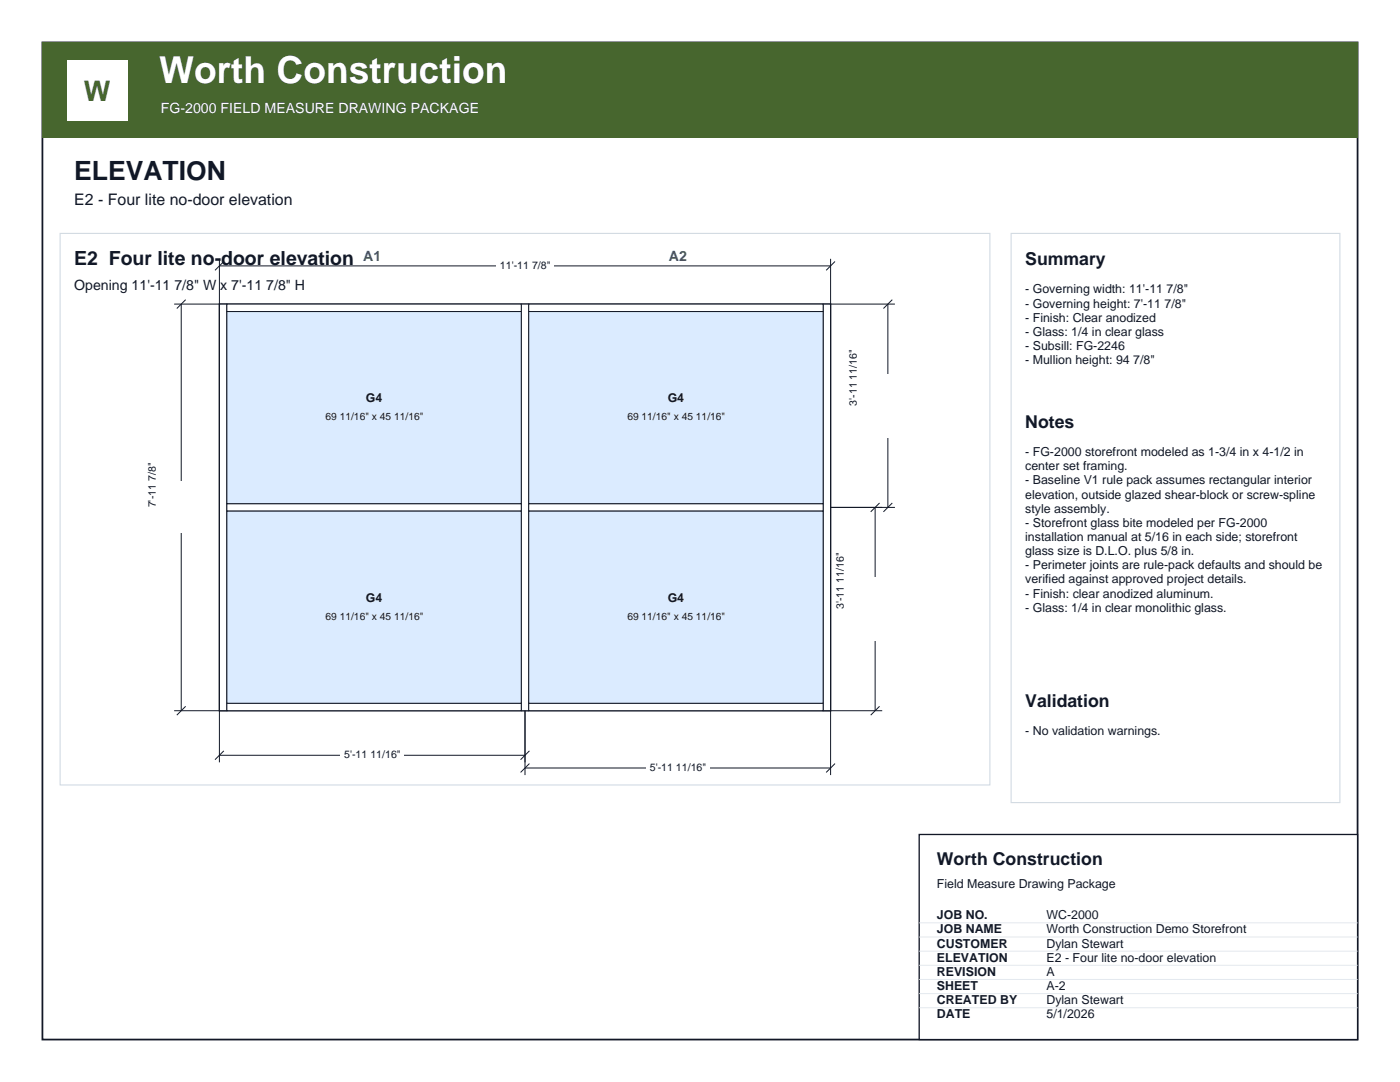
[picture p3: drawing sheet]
<svg xmlns="http://www.w3.org/2000/svg" width="279mm" height="216mm" viewBox="0 0 279 216" stroke-linecap="round" stroke-linejoin="round" font-family="sans-serif">
<defs><g id="words">
<text font-size="7.4" fill="#fff" x="31.7" y="16.6">Worth Construction</text>
<text font-size="5.6" fill="#48652f" x="16.7" y="20.1">W</text>
<text font-size="5.3" fill="#111827" x="14.8" y="36">ELEVATION</text>
<text font-size="3.9" fill="#111827" x="14.8" y="52.9">E2 Four lite no-door elevation</text>
<g font-size="3.5" fill="#111827">
<text x="204.6" y="52.9">Summary</text>
<text x="204.6" y="85.4">Notes</text>
<text x="204.6" y="141.1">Validation</text>
<text x="187" y="172.5">Worth Construction</text>
</g>
<text font-size="3.2" fill="#111827" x="14.8" y="40.9">E2 - Four lite no-door elevation</text>
<text font-size="2.8" fill="#fff" x="32.1" y="22.6">FG-2000 FIELD MEASURE DRAWING PACKAGE</text>
<g font-size="2.8" fill="#0f766e">
<text x="72.5" y="52.2">A1</text>
<text x="133.5" y="52.2">A2</text>
</g>
<text font-size="2.8" fill="#111827" x="14.8" y="57.9">Opening 11'-11 7/8&quot; W x 7'-11 7/8&quot; H</text>
<g font-size="2.5" fill="#111827">
<text x="204.6" y="58.6">- Governing width: 11'-11 7/8&quot;</text>
<text x="204.6" y="61.4">- Governing height: 7'-11 7/8&quot;</text>
<text x="204.6" y="64.2">- Finish: Clear anodized</text>
<text x="204.6" y="67">- Glass: 1/4 in clear glass</text>
<text x="204.6" y="69.8">- Subsill: FG-2246</text>
<text x="204.6" y="72.7">- Mullion height: 94 7/8&quot;</text>
<text x="73" y="80.3">G4</text>
<text x="133.3" y="80.3">G4</text>
<text x="204.6" y="91">- FG-2000 storefront modeled as 1-3/4 in x 4-1/2 in</text>
<text x="204.6" y="93.8">center set framing.</text>
<text x="204.6" y="96.7">- Baseline V1 rule pack assumes rectangular interior</text>
<text x="204.6" y="99.5">elevation, outside glazed shear-block or screw-spline</text>
<text x="204.6" y="102.3">style assembly.</text>
<text x="204.6" y="105.1">- Storefront glass bite modeled per FG-2000</text>
<text x="204.6" y="107.9">installation manual at 5/16 in each side; storefront</text>
<text x="204.6" y="110.8">glass size is D.L.O. plus 5/8 in.</text>
<text x="204.6" y="113.6">- Perimeter joints are rule-pack defaults and should be</text>
<text x="204.6" y="116.4">verified against approved project details.</text>
<text x="204.6" y="119.2">- Finish: clear anodized aluminum.</text>
<text x="73" y="120.1">G4</text>
<text x="133.3" y="120.1">G4</text>
<text x="204.6" y="122.1">- Glass: 1/4 in clear monolithic glass.</text>
<text x="204.6" y="146.8">- No validation warnings.</text>
<text x="187" y="177.1">Field Measure Drawing Package</text>
<text x="187" y="183.4">JOB NO.</text>
<text x="208.8" y="183.4">WC-2000</text>
<text x="187" y="186.3">JOB NAME</text>
<text x="187" y="189.1">CUSTOMER</text>
<text x="187" y="191.9">ELEVATION</text>
<text x="208.8" y="186.3">Worth Construction Demo Storefront</text>
<text x="208.8" y="189.1">Dylan Stewart</text>
<text x="208.8" y="191.9">E2 - Four lite no-door elevation</text>
<text x="187" y="194.7">REVISION</text>
<text x="187" y="197.6">SHEET</text>
<text x="208.8" y="194.7">A</text>
<text x="208.8" y="197.6">A-2</text>
<text x="187" y="200.4">CREATED BY</text>
<text x="187" y="203.2">DATE</text>
<text x="208.8" y="200.4">Dylan Stewart</text>
<text x="208.8" y="203.2">5/1/2026</text>
</g>
<g font-size="2.1" fill="#111827">
<text x="99.8" y="53.7">11'-11 7/8&quot;</text>
<text x="171" y="81" transform="rotate(-90 171 81)">3'-11 11/16&quot;</text>
<text x="31.1" y="101.2" transform="rotate(-90 31.1 101.2)">7'-11 7/8&quot;</text>
<text x="168.4" y="121.5" transform="rotate(-90 168.4 121.5)">3'-11 11/16&quot;</text>
<text x="68.7" y="151.3">5'-11 11/16&quot;</text>
<text x="129.7" y="153.8">5'-11 11/16&quot;</text>
</g>
<g font-size="2" fill="#111827">
<text x="65" y="83.8">69 11/16&quot; x 45 11/16&quot;</text>
<text x="125.2" y="83.8">69 11/16&quot; x 45 11/16&quot;</text>
<text x="65" y="123.6">69 11/16&quot; x 45 11/16&quot;</text>
<text x="125.2" y="123.6">69 11/16&quot; x 45 11/16&quot;</text>
</g>
</g></defs>
<path d="M8.5 8.5h262.4v198.9h-262.4z" fill="none" stroke="#121726" stroke-width=".35"/>
<path d="M8.5 8.5h262.4v19h-262.4z" fill="#47662e"/>
<g fill="#fff">
<path d="M13.4 12h12v12h-12z"/>
<path d="M183.4 166.5h87.5v40.9h-87.5z"/>
</g>
<path d="M43.8 60.7h122v81.1h-122zM183.4 166.5h87.5v40.9h-87.5z" fill="none" stroke="#121726" stroke-width=".26"/>
<path d="M183.4 184.1h87.5M183.4 187h87.5M183.4 189.8h87.5M183.4 192.6h87.5M183.4 195.4h87.5M183.4 198.3h87.5M183.4 201.1h87.5" fill="none" stroke="#e3e8f0" stroke-width=".2"/>
<path d="M12 46.6h185.6v110h-185.6z" fill="none" stroke="#ccd6e0" stroke-width=".2"/>
<g fill="#fff" stroke="#121726" stroke-width=".23">
<path d="M43.8 60.7h1.5v81.1h-1.5z"/>
<path d="M164.3 60.7h1.5v81.1h-1.5z"/>
</g>
<g fill="#fff" stroke="#121726" stroke-width=".2">
<path d="M104 60.7h1.5v81.1h-1.5z"/>
<path d="M45.3 140.3h58.7v1.5h-58.7z"/>
<path d="M105.5 140.3h58.8v1.5h-58.8z"/>
<path d="M45.3 60.7h58.7v1.5h-58.7z"/>
<path d="M105.5 60.7h58.8v1.5h-58.8z"/>
<path d="M45.3 100.5h58.7v1.5h-58.7z"/>
<path d="M105.5 100.5h58.8v1.5h-58.8z"/>
</g>
<g fill="#dbebff" stroke="#121726" stroke-width=".2">
<path d="M45.3 102h58.7v38.3h-58.7z"/>
<path d="M105.5 102h58.8v38.3h-58.8z"/>
<path d="M45.3 62.2h58.7v38.3h-58.7z"/>
<path d="M105.5 62.2h58.8v38.3h-58.8z"/>
</g>
<path d="M43.8 51.6v9.1M43.8 53.1h122M44.7 52.2l-1.8 1.7M165.8 51.6v9.1M166.6 52.2l-1.7 1.7" fill="none" stroke="#121726" stroke-width=".2"/>
<path d="M99.1 51.3h11.4v2.8h-11.4z" fill="#fff"/>
<path d="M37 59.8l-1.7 1.8M34.8 60.7h9M36.2 60.7v81.1M34.8 141.8h9M37 140.9l-1.7 1.8" fill="none" stroke="#121726" stroke-width=".2"/>
<path d="M34.4 96.1h2.8v10.3h-2.8z" fill="#fff"/>
<path d="M43.8 141.8v10.3M43.8 150.7h61M44.7 149.8l-1.8 1.8M104.8 141.8v10.3M105.7 149.8l-1.8 1.8" fill="none" stroke="#121726" stroke-width=".2"/>
<path d="M68 148.9h12.6v2.9h-12.6z" fill="#fff"/>
<path d="M104.8 141.8v12.9M104.8 153.2h61M105.7 152.4l-1.8 1.7M165.8 141.8v12.9M166.6 152.4l-1.7 1.7" fill="none" stroke="#121726" stroke-width=".2"/>
<path d="M129 151.5h12.6v2.8h-12.6z" fill="#fff"/>
<path d="M165.8 101.2h10.3M174.7 101.2v40.6M175.5 100.4l-1.7 1.7M165.8 141.8h10.3M175.5 140.9l-1.7 1.8" fill="none" stroke="#121726" stroke-width=".2"/>
<path d="M172.9 115.2h2.8v12.6h-2.8z" fill="#fff"/>
<path d="M178.1 59.8l-1.8 1.8M165.8 60.7h12.8M177.2 60.7v40.5M165.8 101.2h12.8M178.1 100.4l-1.8 1.7" fill="none" stroke="#121726" stroke-width=".2"/>
<path d="M175.4 74.7h2.9v12.6h-2.9z" fill="#fff"/>
<path d="M201.8 46.6h65.6v113.6h-65.6z" fill="none" stroke="#ccd6e0" stroke-width=".2"/>
<use href="#words"/>
</svg>
